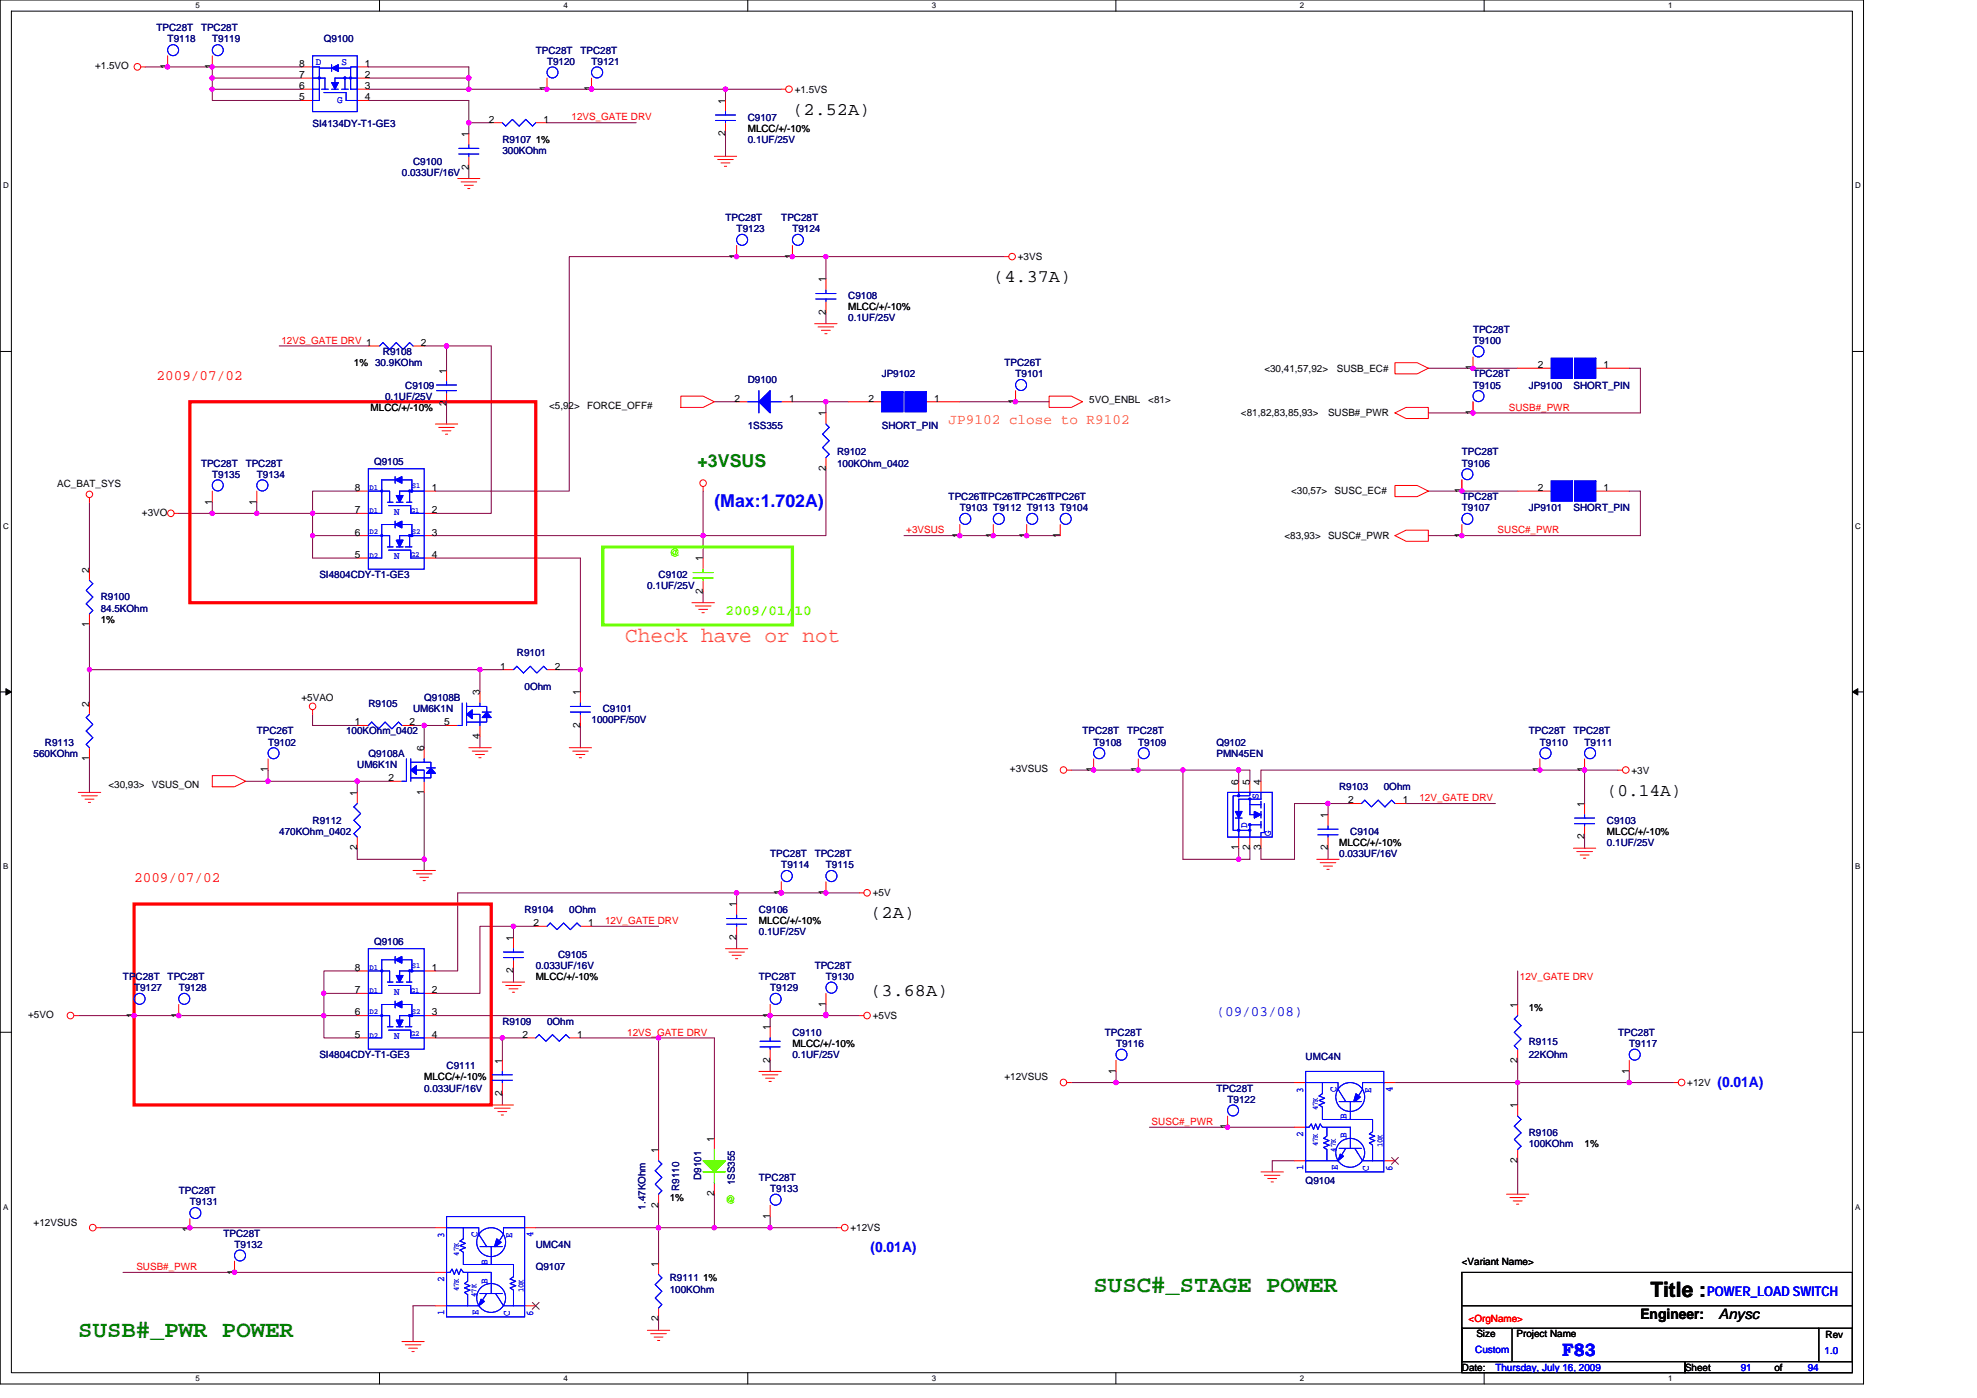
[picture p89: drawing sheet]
<svg xmlns="http://www.w3.org/2000/svg" width="297mm" height="210mm" viewBox="0 0 297 210" stroke-linecap="round" stroke-linejoin="round" font-family="sans-serif">
<defs><g id="words">
<g font-size="3.5" fill="#008000">
<text x="164.3" y="194.1">SUSC#_STAGE POWER</text>
<text x="11.8" y="200.8">SUSB#_PWR POWER</text>
</g>
<text font-size="3.2" fill="#ff8000" x="93.9" y="96.4">Check have or not</text>
<text font-size="3.2" x="248" y="194.9">Title :</text>
<g font-size="2.7">
<text x="119.1" y="17.2">(2.52A)</text>
<text x="149.2" y="42.4">(4.37A)</text>
<text x="241.4" y="119.5">(0.14A)</text>
<text x="130.8" y="137.9">(2A)</text>
<text x="130.8" y="149.6">(3.68A)</text>
</g>
<text font-size="2.7" fill="#008000" x="104.8" y="70.2">+3VSUS</text>
<g font-size="2.7" fill="#00f">
<text x="107.3" y="76.2">(Max:1.702A)</text>
<text x="234.7" y="203.7">F83</text>
</g>
<g font-size="2.2" fill="#f00">
<text x="23.5" y="57">2009/07/02</text>
<text x="20.1" y="132.5">2009/07/02</text>
</g>
<text font-size="2.2" fill="#ff8000" x="142.5" y="63.7">JP9102 close to R9102</text>
<text font-size="2.2" fill="#80ff00" x="109" y="92.3">2009/01/10</text>
<g font-size="2.2" fill="#00f">
<text x="182.8" y="152.6">(09/03/08)</text>
<text x="258" y="163.3">(0.01A)</text>
<text x="130.8" y="188.1">(0.01A)</text>
</g>
<g font-size="2.2">
<text x="246.5" y="198.1">Engineer:</text>
<text x="258.2" y="198.1">Anysc</text>
</g>
<text font-size="2" fill="#00f" x="256.5" y="194.6">POWER_LOAD SWITCH</text>
<g font-size="1.5" fill="#000080">
<text x="23.5" y="4.7">TPC28T</text>
<text x="30.2" y="4.7">TPC28T</text>
<text x="25.2" y="6.4">T9118</text>
<text x="31.9" y="6.4">T9119</text>
<text x="48.7" y="6.4">Q9100</text>
<text x="80.5" y="8.1">TPC28T</text>
<text x="82.2" y="9.7">T9120</text>
<text x="87.2" y="8.1">TPC28T</text>
<text x="88.9" y="9.7">T9121</text>
<text x="47" y="19.1">SI4134DY-T1-GE3</text>
<text x="75.5" y="21.5">R9107</text>
<text x="75.5" y="23.1">300KOhm</text>
<text x="112.3" y="18.1">C9107</text>
<text x="112.3" y="21.5">0.1UF/25V</text>
<text x="60.4" y="26.5">0.033UF/16V</text>
<text x="62.1" y="24.8">C9100</text>
<text x="109" y="33.2">TPC28T</text>
<text x="110.7" y="34.9">T9123</text>
<text x="117.4" y="33.2">TPC28T</text>
<text x="119.1" y="34.9">T9124</text>
<text x="127.4" y="44.9">C9108</text>
<text x="57.5" y="53.3">R9108</text>
<text x="127.4" y="48.3">0.1UF/25V</text>
<text x="221.3" y="51.6">T9100</text>
<text x="221.3" y="50">TPC28T</text>
<text x="60.9" y="58.4">C9109</text>
<text x="112.3" y="57.5">D9100</text>
<text x="132.5" y="56.7">JP9102</text>
<text x="150.9" y="55">TPC26T</text>
<text x="152.6" y="56.7">T9101</text>
<text x="221.3" y="58.4">T9105</text>
<text x="221.3" y="56.7">TPC28T</text>
<text x="229.7" y="58.4">JP9100</text>
<text x="236.4" y="58.4">SHORT_PIN</text>
<text x="57.9" y="60">0.1UF/25V</text>
<text x="112.3" y="64.4">1SS355</text>
<text x="132.5" y="64.4">SHORT_PIN</text>
<text x="30.2" y="70.1">TPC28T</text>
<text x="31.9" y="71.8">T9135</text>
<text x="36.9" y="70.1">TPC28T</text>
<text x="38.6" y="71.8">T9134</text>
<text x="56.2" y="69.9">Q9105</text>
<text x="125.8" y="68.4">R9102</text>
<text x="125.8" y="70.1">100KOhm_0402</text>
<text x="219.6" y="70.1">T9106</text>
<text x="219.6" y="68.4">TPC28T</text>
<text x="142.5" y="75.1">TPC26TTPC26TTPC26TTPC26T</text>
<text x="144.2" y="76.8">T9103 T9112 T9113 T9104</text>
<text x="219.6" y="76.8">T9107</text>
<text x="219.6" y="75.1">TPC28T</text>
<text x="229.7" y="76.8">JP9101</text>
<text x="236.4" y="76.8">SHORT_PIN</text>
<text x="48" y="86.8">SI4804CDY-T1-GE3</text>
<text x="97.3" y="88.5">0.1UF/25V</text>
<text x="99" y="86.8">C9102</text>
<text x="15.1" y="90.2">R9100</text>
<text x="15.1" y="91.9">84.5KOhm</text>
<text x="77.7" y="98.6">R9101</text>
<text x="55.3" y="106.1">R9105</text>
<text x="62.1" y="107">UM6K1N</text>
<text x="63.7" y="105.3">Q9108B</text>
<text x="78.8" y="103.6">0Ohm</text>
<text x="90.6" y="107">C9101</text>
<text x="5.1" y="113.7">560KOhm</text>
<text x="6.7" y="112">R9113</text>
<text x="38.6" y="110.3">TPC26T</text>
<text x="40.3" y="112">T9102</text>
<text x="52" y="110.3">100KOhm_0402</text>
<text x="55.3" y="113.7">Q9108A</text>
<text x="88.9" y="108.6">1000PF/50V</text>
<text x="162.6" y="110.3">TPC28T</text>
<text x="164.3" y="112">T9108</text>
<text x="169.4" y="110.3">TPC28T</text>
<text x="171" y="112">T9109</text>
<text x="182.8" y="112">Q9102</text>
<text x="182.8" y="113.7">PMN45EN</text>
<text x="229.7" y="110.3">TPC28T</text>
<text x="231.4" y="112">T9110</text>
<text x="236.4" y="110.3">TPC28T</text>
<text x="238.1" y="112">T9111</text>
<text x="53.7" y="115.3">UM6K1N</text>
<text x="201.2" y="118.7">R9103</text>
<text x="207.9" y="118.7">0Ohm</text>
<text x="41.9" y="125.4">470KOhm_0402</text>
<text x="47" y="123.7">R9112</text>
<text x="202.9" y="125.4">C9104</text>
<text x="241.4" y="123.7">C9103</text>
<text x="115.7" y="128.8">TPC28T</text>
<text x="117.4" y="130.4">T9114</text>
<text x="122.4" y="128.8">TPC28T</text>
<text x="124.1" y="130.4">T9115</text>
<text x="201.2" y="128.8">0.033UF/16V</text>
<text x="241.4" y="127.1">0.1UF/25V</text>
<text x="78.8" y="137.1">R9104</text>
<text x="85.5" y="137.1">0Ohm</text>
<text x="114" y="137.1">C9106</text>
<text x="56.2" y="142">Q9106</text>
<text x="83.9" y="143.8">C9105</text>
<text x="114" y="140.5">0.1UF/25V</text>
<text x="18.5" y="147.2">TPC28T</text>
<text x="20.1" y="148.9">T9127</text>
<text x="25.2" y="147.2">TPC28T</text>
<text x="26.9" y="148.9">T9128</text>
<text x="80.5" y="145.5">0.033UF/16V</text>
<text x="114" y="147.2">TPC28T</text>
<text x="115.7" y="148.9">T9129</text>
<text x="122.4" y="145.5">TPC28T</text>
<text x="124.1" y="147.2">T9130</text>
<text x="75.5" y="153.9">R9109</text>
<text x="82.2" y="153.9">0Ohm</text>
<text x="119.1" y="155.6">C9110</text>
<text x="166" y="155.6">TPC28T</text>
<text x="243.1" y="155.6">TPC28T</text>
<text x="48" y="158.9">SI4804CDY-T1-GE3</text>
<text x="67.1" y="160.6">C9111</text>
<text x="119.1" y="158.9">0.1UF/25V</text>
<text x="167.7" y="157.2">T9116</text>
<text x="196.2" y="159.3">UMC4N</text>
<text x="229.7" y="156.9">R9115</text>
<text x="229.7" y="158.9">22KOhm</text>
<text x="244.8" y="157.2">T9117</text>
<text x="63.7" y="164">0.033UF/16V</text>
<text x="182.8" y="164">TPC28T</text>
<text x="184.4" y="165.6">T9122</text>
<text x="229.7" y="170.7">R9106</text>
<text x="229.7" y="172.3">100KOhm</text>
<text x="26.9" y="179.4">TPC28T</text>
<text x="102" y="178.9" transform="rotate(-90 102 178.9)">R9110</text>
<text x="105.4" y="177.2" transform="rotate(-90 105.4 177.2)">D9101</text>
<text x="110.4" y="178" transform="rotate(-90 110.4 178)">1SS355</text>
<text x="114" y="177.4">TPC28T</text>
<text x="115.7" y="179">T9133</text>
<text x="196.2" y="177.9">Q9104</text>
<text x="28.5" y="181.1">T9131</text>
<text x="33.6" y="185.8">TPC28T</text>
<text x="97" y="181.7" transform="rotate(-90 97 181.7)">1.47KOhm</text>
<text x="35.2" y="187.4">T9132</text>
<text x="80.5" y="190.8">Q9107</text>
<text x="80.5" y="187.4">UMC4N</text>
<text x="100.6" y="192.5">R9111</text>
<text x="100.6" y="194.1">100KOhm</text>
</g>
<g font-size="1.5">
<text x="14.3" y="10.4">+1.5VO</text>
<text x="25.2" y="10.4" transform="rotate(-90 25.2 10.4)">1</text>
<text x="31.9" y="10.4" transform="rotate(-90 31.9 10.4)">1</text>
<text x="45" y="11.7">7</text>
<text x="45" y="10">8</text>
<text x="54.8" y="10">1</text>
<text x="54.8" y="11.7">2</text>
<text x="45" y="15.1">5</text>
<text x="45" y="13.4">6</text>
<text x="54.8" y="13.4">3</text>
<text x="54.8" y="15.1">4</text>
<text x="82.2" y="13.7" transform="rotate(-90 82.2 13.7)">1</text>
<text x="88.9" y="13.7" transform="rotate(-90 88.9 13.7)">1</text>
<text x="109" y="15.6" transform="rotate(-90 109 15.6)">1</text>
<text x="119.4" y="13.9">+1.5VS</text>
<text x="70.4" y="20.6" transform="rotate(-90 70.4 20.6)">1</text>
<text x="73.5" y="18.4">2</text>
<text x="80.5" y="21.5">1%</text>
<text x="81.7" y="18.4">1</text>
<text x="109" y="20.4" transform="rotate(-90 109 20.4)">2</text>
<text x="112.3" y="19.8">MLCC/+/-10%</text>
<text x="70.4" y="25.5" transform="rotate(-90 70.4 25.5)">2</text>
<text x="110.7" y="38.9" transform="rotate(-90 110.7 38.9)">1</text>
<text x="119" y="38.9" transform="rotate(-90 119 38.9)">1</text>
<text x="152.9" y="39.1">+3VS</text>
<text x="124.1" y="47.3" transform="rotate(-90 124.1 47.3)">2</text>
<text x="124.1" y="42.4" transform="rotate(-90 124.1 42.4)">1</text>
<text x="127.4" y="46.6">MLCC/+/-10%</text>
<text x="63.2" y="51.9">2</text>
<text x="53.2" y="55">1% 30.9KOhm</text>
<text x="67.1" y="56.2" transform="rotate(-90 67.1 56.2)">1</text>
<text x="190" y="55.8">&lt;30,41,57,92&gt;</text>
<text x="200.9" y="55.8">SUSB_EC#</text>
<text x="221.3" y="55.6" transform="rotate(-90 221.3 55.6)">1</text>
<text x="231.1" y="55.3">2</text>
<text x="240.9" y="55.3">1</text>
<text x="55.7" y="61.7">MLCC/+/-10%</text>
<text x="67.1" y="61" transform="rotate(-90 67.1 61)">2</text>
<text x="82.5" y="61.4">&lt;5,92&gt;</text>
<text x="88.2" y="61.4">FORCE_OFF#</text>
<text x="110.3" y="60.3">2</text>
<text x="118.6" y="60.3">1</text>
<text x="124.1" y="62.5" transform="rotate(-90 124.1 62.5)">1</text>
<text x="130.5" y="60.3">2</text>
<text x="140.3" y="60.3">1</text>
<text x="152.6" y="60.7" transform="rotate(-90 152.6 60.7)">1</text>
<text x="163.7" y="60.5">5VO_ENBL</text>
<text x="172.5" y="60.5">&lt;81&gt;</text>
<text x="186.5" y="62.5">&lt;81,82,83,85,93&gt;</text>
<text x="199.5" y="62.5">SUSB#_PWR</text>
<text x="221.3" y="62.4" transform="rotate(-90 221.3 62.4)">1</text>
<text x="124.1" y="70.7" transform="rotate(-90 124.1 70.7)">2</text>
<text x="8.6" y="73.1">AC_BAT_SYS</text>
<text x="21.3" y="77.4">+3VO</text>
<text x="31.9" y="75.8" transform="rotate(-90 31.9 75.8)">1</text>
<text x="38.6" y="75.8" transform="rotate(-90 38.6 75.8)">1</text>
<text x="53.3" y="77.1">7</text>
<text x="53.3" y="73.7">8</text>
<text x="64.9" y="73.7">1</text>
<text x="64.9" y="77.1">2</text>
<text x="194" y="74.3">&lt;30,57&gt;</text>
<text x="200.5" y="74.3">SUSC_EC#</text>
<text x="219.6" y="74.1" transform="rotate(-90 219.6 74.1)">1</text>
<text x="231.1" y="73.7">2</text>
<text x="240.9" y="73.7">1</text>
<text x="53.3" y="83.8">5</text>
<text x="53.3" y="80.4">6</text>
<text x="64.9" y="80.4">3</text>
<text x="64.9" y="83.8">4</text>
<text x="144.2" y="80.8" transform="rotate(-90 144.2 80.8)">1</text>
<text x="149.2" y="80.8" transform="rotate(-90 149.2 80.8)">1</text>
<text x="154.2" y="80.8" transform="rotate(-90 154.2 80.8)">1</text>
<text x="159.3" y="80.8" transform="rotate(-90 159.3 80.8)">1</text>
<text x="193" y="81">&lt;83,93&gt;</text>
<text x="199.5" y="81">SUSC#_PWR</text>
<text x="219.6" y="80.8" transform="rotate(-90 219.6 80.8)">1</text>
<text x="13.4" y="86" transform="rotate(-90 13.4 86)">2</text>
<text x="105.6" y="89.2" transform="rotate(-90 105.6 89.2)">2</text>
<text x="105.6" y="84.3" transform="rotate(-90 105.6 84.3)">1</text>
<text x="13.4" y="94.2" transform="rotate(-90 13.4 94.2)">1</text>
<text x="15.1" y="93.6">1%</text>
<text x="75.1" y="100.6">1</text>
<text x="83.4" y="100.6">2</text>
<text x="13.4" y="106.1" transform="rotate(-90 13.4 106.1)">2</text>
<text x="45.3" y="105.3">+5VAO</text>
<text x="72.1" y="104.4" transform="rotate(-90 72.1 104.4)">3</text>
<text x="87.2" y="104.4" transform="rotate(-90 87.2 104.4)">1</text>
<text x="53.3" y="108.9">1</text>
<text x="61.5" y="108.9">2</text>
<text x="63.7" y="112.8" transform="rotate(-90 63.7 112.8)">6</text>
<text x="66.8" y="108.9">5</text>
<text x="72.1" y="111" transform="rotate(-90 72.1 111)">4</text>
<text x="87.2" y="109.3" transform="rotate(-90 87.2 109.3)">2</text>
<text x="13.4" y="114.3" transform="rotate(-90 13.4 114.3)">1</text>
<text x="16.3" y="118.4">&lt;30,93&gt;</text>
<text x="22.8" y="118.4">VSUS_ON</text>
<text x="40.3" y="116" transform="rotate(-90 40.3 116)">1</text>
<text x="53.7" y="119.5" transform="rotate(-90 53.7 119.5)">1</text>
<text x="58.4" y="117.3">2</text>
<text x="63.7" y="119.4" transform="rotate(-90 63.7 119.4)">1</text>
<text x="151.7" y="116">+3VSUS</text>
<text x="164.3" y="116" transform="rotate(-90 164.3 116)">1</text>
<text x="171" y="116" transform="rotate(-90 171 116)">1</text>
<text x="186.1" y="117.9" transform="rotate(-90 186.1 117.9)">6</text>
<text x="187.8" y="117.9" transform="rotate(-90 187.8 117.9)">5</text>
<text x="189.4" y="117.9" transform="rotate(-90 189.4 117.9)">4</text>
<text x="231.3" y="116" transform="rotate(-90 231.3 116)">1</text>
<text x="238.1" y="116" transform="rotate(-90 238.1 116)">1</text>
<text x="245.1" y="116.2">+3V</text>
<text x="199.5" y="122.9" transform="rotate(-90 199.5 122.9)">1</text>
<text x="202.5" y="120.7">2</text>
<text x="210.8" y="120.7">1</text>
<text x="238.1" y="121.2" transform="rotate(-90 238.1 121.2)">1</text>
<text x="241.4" y="125.4">MLCC/+/-10%</text>
<text x="53.7" y="127.7" transform="rotate(-90 53.7 127.7)">2</text>
<text x="186.1" y="127.7" transform="rotate(-90 186.1 127.7)">1</text>
<text x="187.8" y="127.7" transform="rotate(-90 187.8 127.7)">2</text>
<text x="189.4" y="127.7" transform="rotate(-90 189.4 127.7)">3</text>
<text x="199.5" y="127.7" transform="rotate(-90 199.5 127.7)">2</text>
<text x="201.2" y="127.1">MLCC/+/-10%</text>
<text x="238.1" y="126.1" transform="rotate(-90 238.1 126.1)">2</text>
<text x="110.7" y="136.3" transform="rotate(-90 110.7 136.3)">1</text>
<text x="117.4" y="134.5" transform="rotate(-90 117.4 134.5)">1</text>
<text x="124.1" y="134.5" transform="rotate(-90 124.1 134.5)">1</text>
<text x="131.1" y="134.6">+5V</text>
<text x="77.1" y="141.3" transform="rotate(-90 77.1 141.3)">1</text>
<text x="80.2" y="139.1">2</text>
<text x="88.4" y="139.1">1</text>
<text x="110.7" y="141.1" transform="rotate(-90 110.7 141.1)">2</text>
<text x="114" y="138.8">MLCC/+/-10%</text>
<text x="53.3" y="149.2">7</text>
<text x="53.3" y="145.8">8</text>
<text x="64.9" y="145.8">1</text>
<text x="64.9" y="149.2">2</text>
<text x="77.1" y="146.2" transform="rotate(-90 77.1 146.2)">2</text>
<text x="80.5" y="147.2">MLCC/+/-10%</text>
<text x="4.2" y="152.9">+5VO</text>
<text x="20.1" y="152.9" transform="rotate(-90 20.1 152.9)">1</text>
<text x="26.8" y="152.9" transform="rotate(-90 26.8 152.9)">1</text>
<text x="53.3" y="155.9">5</text>
<text x="53.3" y="152.5">6</text>
<text x="64.9" y="152.5">3</text>
<text x="64.9" y="155.9">4</text>
<text x="78.5" y="155.9">2</text>
<text x="86.7" y="155.9">1</text>
<text x="115.7" y="154.7" transform="rotate(-90 115.7 154.7)">1</text>
<text x="115.7" y="152.9" transform="rotate(-90 115.7 152.9)">1</text>
<text x="124.1" y="151.2" transform="rotate(-90 124.1 151.2)">1</text>
<text x="131.1" y="153.1">+5VS</text>
<text x="228" y="151.4" transform="rotate(-90 228 151.4)">1</text>
<text x="229.7" y="151.9">1%</text>
<text x="75.5" y="159.8" transform="rotate(-90 75.5 159.8)">1</text>
<text x="115.7" y="159.6" transform="rotate(-90 115.7 159.6)">2</text>
<text x="119.1" y="157.2">MLCC/+/-10%</text>
<text x="167.7" y="161.3" transform="rotate(-90 167.7 161.3)">1</text>
<text x="228" y="159.6" transform="rotate(-90 228 159.6)">2</text>
<text x="244.8" y="161.3" transform="rotate(-90 244.8 161.3)">1</text>
<text x="63.7" y="162.3">MLCC/+/-10%</text>
<text x="75.5" y="164.6" transform="rotate(-90 75.5 164.6)">2</text>
<text x="150.9" y="162.3">+12VSUS</text>
<text x="228" y="166.5" transform="rotate(-90 228 166.5)">1</text>
<text x="253.5" y="163.1">+12V</text>
<text x="98.9" y="173.2" transform="rotate(-90 98.9 173.2)">1</text>
<text x="107.3" y="171.5" transform="rotate(-90 107.3 171.5)">1</text>
<text x="184.4" y="169.7" transform="rotate(-90 184.4 169.7)">1</text>
<text x="238.1" y="172.3">1%</text>
<text x="107.3" y="179.7" transform="rotate(-90 107.3 179.7)">2</text>
<text x="228" y="174.7" transform="rotate(-90 228 174.7)">2</text>
<text x="5.1" y="184.1">+12VSUS</text>
<text x="28.5" y="185.1" transform="rotate(-90 28.5 185.1)">1</text>
<text x="98.9" y="181.4" transform="rotate(-90 98.9 181.4)">2</text>
<text x="100.6" y="180.4">1%</text>
<text x="115.7" y="183" transform="rotate(-90 115.7 183)">1</text>
<text x="127.8" y="184.9">+12VS</text>
<text x="35.2" y="191.4" transform="rotate(-90 35.2 191.4)">1</text>
<text x="98.9" y="190.3" transform="rotate(-90 98.9 190.3)">1</text>
<text x="219.6" y="189.9">&lt;Variant Name&gt;</text>
<text x="105.6" y="192.5">1%</text>
<text x="98.9" y="198.5" transform="rotate(-90 98.9 198.5)">2</text>
<text x="221.8" y="200.9">Size</text>
<text x="227.9" y="200.9">Project Name</text>
<text x="274.3" y="201">Rev</text>
<text x="219.6" y="205.9">Date:</text>
<text x="253.2" y="205.9">Sheet</text>
<text x="266.6" y="205.9">of</text>
</g>
<g font-size="1.5" fill="#00f">
<text x="47.5" y="9.8">D</text>
<text x="51.3" y="9.8">S</text>
<text x="50.7" y="15.5">G</text>
<text x="59.2" y="77.3">N</text>
<text x="59.2" y="84">N</text>
<text x="187.4" y="124.4" transform="rotate(-90 187.4 124.4)">D</text>
<text x="189.1" y="120" transform="rotate(-90 189.1 120)">S</text>
<text x="190.9" y="125.6" transform="rotate(-90 190.9 125.6)">G</text>
<text x="59.2" y="149.4">N</text>
<text x="59.2" y="156.1">N</text>
<text x="195.8" y="164.1" transform="rotate(-90 195.8 164.1)">3</text>
<text x="200.8" y="164" transform="rotate(-90 200.8 164)">C</text>
<text x="206" y="164.1" transform="rotate(-90 206 164.1)">E</text>
<text x="209.2" y="164" transform="rotate(-90 209.2 164)">4</text>
<text x="195.8" y="170.8" transform="rotate(-90 195.8 170.8)">2</text>
<text x="202.3" y="171" transform="rotate(-90 202.3 171)">B</text>
<text x="202.3" y="168.1" transform="rotate(-90 202.3 168.1)">B</text>
<text x="195.8" y="175.7" transform="rotate(-90 195.8 175.7)">1</text>
<text x="201" y="175.7" transform="rotate(-90 201 175.7)">E</text>
<text x="205.7" y="175.9" transform="rotate(-90 205.7 175.9)">C</text>
<text x="209.2" y="175.9" transform="rotate(-90 209.2 175.9)">6</text>
<text x="66.7" y="185.9" transform="rotate(-90 66.7 185.9)">3</text>
<text x="71.7" y="185.7" transform="rotate(-90 71.7 185.7)">C</text>
<text x="76.9" y="185.9" transform="rotate(-90 76.9 185.9)">E</text>
<text x="80.1" y="185.7" transform="rotate(-90 80.1 185.7)">4</text>
<text x="73.2" y="189.9" transform="rotate(-90 73.2 189.9)">B</text>
<text x="66.7" y="197.5" transform="rotate(-90 66.7 197.5)">1</text>
<text x="66.7" y="192.6" transform="rotate(-90 66.7 192.6)">2</text>
<text x="71.9" y="197.5" transform="rotate(-90 71.9 197.5)">E</text>
<text x="73.2" y="192.8" transform="rotate(-90 73.2 192.8)">B</text>
<text x="76.6" y="197.6" transform="rotate(-90 76.6 197.6)">C</text>
<text x="80.1" y="197.6" transform="rotate(-90 80.1 197.6)">6</text>
<text x="221.7" y="203.2">Custom</text>
<text x="274.1" y="203.3">1.0</text>
<text x="224.7" y="205.9">Thursday, July 16, 2009</text>
<text x="261.6" y="205.9">91</text>
<text x="271.6" y="205.9">94</text>
</g>
<g font-size="1.5" fill="#f00">
<text x="85.9" y="18.1">12VS_GATE DRV</text>
<text x="42.3" y="51.6">12VS_GATE DRV 1</text>
<text x="226.7" y="61.7">SUSB#_PWR</text>
<text x="136.2" y="80.1">+3VSUS</text>
<text x="225" y="80.1">SUSC#_PWR</text>
<text x="213.3" y="120.4">12V_GATE DRV</text>
<text x="90.9" y="138.8">12V_GATE DRV</text>
<text x="228.4" y="147.2">12V_GATE DRV</text>
<text x="94.3" y="155.6">12VS_GATE DRV</text>
<text x="173" y="169">SUSC#_PWR</text>
<text x="20.5" y="190.8">SUSB#_PWR</text>
<text x="220.7" y="198.5">&lt;OrgName&gt;</text>
</g>
<g font-size="1.5" fill="#0f0">
<text x="100.6" y="83.5">@</text>
<text x="109" y="180.7">@</text>
</g>
<g font-size="1.2">
<text x="29.4" y="1.3">5</text>
<text x="84.7" y="1.3">4</text>
<text x="140" y="1.3">3</text>
<text x="195.3" y="1.3">2</text>
<text x="250.6" y="1.3">1</text>
<text x=".5" y="28.3">D</text>
<text x="278.7" y="28.3">D</text>
<text x=".5" y="79.4">C</text>
<text x="278.7" y="79.4">C</text>
<text x=".5" y="130.6">B</text>
<text x="278.7" y="130.6">B</text>
<text x=".5" y="181.7">A</text>
<text x="278.7" y="181.7">A</text>
<text x="29.4" y="207.5">5</text>
<text x="84.7" y="207.5">4</text>
<text x="140" y="207.5">3</text>
<text x="195.3" y="207.5">2</text>
<text x="250.6" y="207.5">1</text>
</g>
<g font-size="1.2" fill="#00f">
<text x="55.5" y="73.5">D1</text>
<text x="55.5" y="77">D1</text>
<text x="61.7" y="77">G1</text>
<text x="61.9" y="73.4">S1</text>
<text x="55.5" y="80.2">D2</text>
<text x="55.5" y="83.8">D2</text>
<text x="61.7" y="83.6">G2</text>
<text x="61.9" y="80.2">S2</text>
<text x="55.5" y="145.6">D1</text>
<text x="55.5" y="149.1">D1</text>
<text x="61.7" y="149.1">G1</text>
<text x="61.9" y="145.5">S1</text>
<text x="55.5" y="152.3">D2</text>
<text x="55.5" y="155.9">D2</text>
<text x="61.7" y="155.7">G2</text>
<text x="61.9" y="152.3">S2</text>
<text x="198" y="166.8" transform="rotate(-90 198 166.8)">47K</text>
<text x="198" y="172.2" transform="rotate(-90 198 172.2)">47K</text>
<text x="200.7" y="173" transform="rotate(-90 200.7 173)">47K</text>
<text x="207.7" y="172.3" transform="rotate(-90 207.7 172.3)">10K</text>
<text x="68.9" y="188.6" transform="rotate(-90 68.9 188.6)">47K</text>
<text x="68.9" y="194" transform="rotate(-90 68.9 194)">47K</text>
<text x="71.6" y="194.8" transform="rotate(-90 71.6 194.8)">47K</text>
<text x="78.7" y="194.1" transform="rotate(-90 78.7 194.1)">10K</text>
</g>
</g></defs>
<path d="M0 0h280v207.9h-280zM1.7 1.7h276.6v204.5h-276.6z" fill="none" stroke="#000" stroke-width=".15"/>
<g fill="#fff">
<path d="M29.4 .2h.6v1.3h-.6z"/>
<path d="M29.4 206.4h.6v1.3h-.6z"/>
</g>
<path d="M57 0v1.7M57 206.2v1.7" fill="none" stroke="#000" stroke-width=".15"/>
<g fill="#fff">
<path d="M84.7 .2h.6v1.3h-.6z"/>
<path d="M84.7 206.4h.6v1.3h-.6z"/>
</g>
<path d="M112.3 0v1.7M112.3 206.2v1.7" fill="none" stroke="#000" stroke-width=".15"/>
<g fill="#fff">
<path d="M140 .2h.6v1.3h-.6z"/>
<path d="M140 206.4h.6v1.3h-.6z"/>
</g>
<path d="M167.7 0v1.7M167.7 206.2v1.7" fill="none" stroke="#000" stroke-width=".15"/>
<g fill="#fff">
<path d="M195.3 .2h.7v1.3h-.7z"/>
<path d="M195.3 206.4h.7v1.3h-.7z"/>
</g>
<path d="M223 0v1.7M223 206.2v1.7" fill="none" stroke="#000" stroke-width=".15"/>
<g fill="#fff">
<path d="M250.6 .2h.7v1.3h-.7z"/>
<path d="M250.6 206.4h.7v1.3h-.7z"/>
<path d="M.5 27.2h.8v1.4h-.8z"/>
<path d="M278.7 27.2h.9v1.4h-.9z"/>
<path d="M.5 78.3h.8v1.4h-.8z"/>
<path d="M278.7 78.3h.9v1.4h-.9z"/>
</g>
<path d="M0 52.8h1.7M278.3 52.8h1.7" fill="none" stroke="#000" stroke-width=".15"/>
<g fill="#fff">
<path d="M.5 129.5h.7v1.3h-.7z"/>
<path d="M278.7 129.5h.8v1.3h-.8z"/>
</g>
<path d="M0 103.9h1.7M278.3 103.9h1.7" fill="none" stroke="#000" stroke-width=".15"/>
<path d="M.9 103.4l.8 .5-.8 .5zM278.3 103.9l.8-.5v1z" fill="#000" stroke="#000" stroke-width=".15"/>
<g fill="#fff">
<path d="M.5 180.6h.7v1.3h-.7z"/>
<path d="M278.7 180.6h.8v1.3h-.8z"/>
</g>
<path d="M0 155h1.7M278.3 155h1.7M219.6 196.1h58.7M219.6 191.1h58.7v13.4h-58.7zM219.6 199.5h7.6v5h-7.6zM227.3 199.5h46M273.3 199.5h5v5h-5zM219.6 204.5h33.6v1.7h-33.6zM253.2 204.5h25.1v1.7h-25.1z" fill="none" stroke="#000" stroke-width=".15"/>
<g fill="none" stroke="#800040" stroke-width=".15">
<path d="M21.8 10.1h10.1M31.9 10.1v1.6M31.9 11.7v1.7M31.9 10.1h13.4M31.9 13.4h13.4M31.9 13.4v1.7h13.4M31.9 11.7h13.4M55.3 10.1h15.1v1.6M55.3 13.4h15.1M55.3 11.7h15.1M55.3 15.1h15.1v3.3M70.4 18.4h3.4"/>
<path d="M70.4 11.7v1.7M70.4 18.4v1.7M82.2 18.4h13.4M109 13.4h-38.6M109 13.4v1.7M109 13.4h8.4M70.4 25.1v1.7M109 20.1v3.4M124.1 38.5v3.4M124.1 38.5h-38.6v35.3h-20.1M124.1 38.5h26.8M41.9 52h13.4"/>
<path d="M63.7 52h3.4M67.1 52v3.6M67.1 52h6.7v25.1h-8.4M124.1 46.9v1.7M214.6 55.3h13.4M244.8 55.3h1.7v6.7h-25.2M13.4 75.4v10.1M31.9 75.4v1.7h-5M38.6 77.1h8.4v3.4M38.6 75.4v1.7h-6.7M53.7 73.8h-6.7v3.3h6.7M67.1 60.7v3"/>
<path d="M105.6 73.8v6.7M107.3 60.3h3.4M119.1 60.3h5v1.7M124.1 70.4v10.1h-18.5M124.1 60.3h3.3M157.6 60.3h-13.4M214.6 62h6.7M214.6 73.8h5M219.6 72.1v1.7M219.6 73.8h8.4M221.3 60.3v1.7M244.8 73.8h1.7v6.7h-31.9"/>
<path d="M13.4 93.9v6.7M47 80.5v3.3h6.7M47 80.5h6.7M65.4 80.5h40.2M65.4 83.8h21.8v16.8M105.6 80.5v3.3M105.6 88.8v1.7M135.8 80.5h23.5M13.4 100.6v5M13.4 100.6h58.7M13.4 114v5M36.9 117.3h3.4"/>
<path d="M40.3 117.3h13.4v1.7M40.3 115.7v1.6M47 107.3v1.7h6.7M53.7 117.3h5M62.1 109h1.6M63.7 109v3.3M63.7 109h3.4M63.7 119v10.1M72.1 110.6v1.7M72.1 100.6h3.4M72.1 100.6v3.3M83.9 100.6h3.3"/>
<path d="M87.2 109v3.3M87.2 100.6v3.3M161 115.7h16.7M177.7 115.7v13.4h8.4M177.7 115.7h8.4M186.1 115.7v1.6M186.1 115.7h1.7v1.6M238.1 115.7h-48.6v1.6M238.1 115.7h5M238.1 115.7v5M53.7 127.4v1.7h10M63.7 129.1v1.6"/>
<path d="M77.1 139.1h-5v10.1h-6.7M77.1 139.1v1.7M77.1 139.1h3.4M88.9 139.1h10.1M110.7 134.1h-41.9v11.7h-3.4M110.7 134.1h18.4M110.7 134.1v1.7M186.1 127.4v1.7M187.8 127.4v1.7h-1.7M199.5 120.7v1.7M199.5 120.7h3.4M199.5 127.4v1.7"/>
<path d="M199.5 120.7h-5v8.4h-5v-1.7M211.3 120.7h13.4M238.1 125.7v1.7M48.7 152.5h-36.9M48.7 152.5v3.4h5M48.7 149.2v3.3M48.7 152.5h5M53.7 145.8h-5v3.4h5M65.4 152.5h50.3M65.4 155.9h10.1M75.5 155.9v3.4M75.5 155.9h3.3"/>
<path d="M77.1 145.8v1.7M87.2 155.9h11.8M99 155.9v16.8M99 155.9h8.3v15.1M110.7 140.8v1.7M115.7 152.5h8.4M115.7 152.5v1.7M115.7 159.3v1.6M123.9 152.4h.2M124.1 152.4v.1M124.1 150.9v1.5M124.1 152.5h5"/>
<path d="M228 145.8v5.1M228 159.3v3.3M75.5 164.3v1.7M107.3 179.4v5M161 162.6h6.7M167.7 160.9v1.7M167.7 162.6h26.8M194.5 169.3h-21.8M194.5 174.3h-3.3v1.7M209.6 162.6h18.4M228 162.6v3.4M228 162.6h16.8"/>
<path d="M228 174.3v5.1M244.8 160.9v1.7M244.8 162.6h6.7M15.1 184.4h13.4v.3M28.5 184.4h36.9M65.4 191.1h-46.9M65.4 196.1h-3.3v5.4M80.5 184.4h18.5v5.4M99 198.1v1.7M99 181v3.4h8.3M107.3 184.4h8.4M115.7 182.7v1.7"/>
<path d="M115.7 184.4h10.1"/>
</g>
<g fill="#f0f" stroke="#f0f" stroke-width=".15">
<circle cx="28.5" cy="184.4" r=".33"/>
<circle cx="75.5" cy="155.9" r=".33"/>
<circle cx="20.1" cy="152.5" r=".33"/>
<circle cx="67.1" cy="52" r=".33"/>
<circle cx="98.9" cy="184.4" r=".32"/>
<circle cx="115.7" cy="184.4" r=".32"/>
<circle cx="88.9" cy="13.4" r=".32"/>
<circle cx="82.2" cy="13.4" r=".32"/>
<circle cx="31.9" cy="10" r=".32"/>
<circle cx="109" cy="13.4" r=".33"/>
<circle cx="70.4" cy="13.4" r=".33"/>
<circle cx="25.2" cy="10" r=".33"/>
<circle cx="238.1" cy="115.7" r=".33"/>
<circle cx="124.1" cy="134.1" r=".32"/>
<circle cx="186.1" cy="129.1" r=".33"/>
<circle cx="199.5" cy="120.7" r=".32"/>
<circle cx="186.1" cy="115.7" r=".33"/>
<circle cx="177.7" cy="115.7" r=".33"/>
<circle cx="244.8" cy="162.6" r=".33"/>
<circle cx="228" cy="162.6" r=".33"/>
<circle cx="167.7" cy="162.6" r=".33"/>
<circle cx="184.4" cy="169.3" r=".33"/>
<circle cx="171" cy="115.7" r=".33"/>
<circle cx="231.4" cy="115.7" r=".32"/>
<circle cx="117.4" cy="134.1" r=".33"/>
<circle cx="164.3" cy="115.7" r=".32"/>
<circle cx="124.1" cy="152.4" r=".32"/>
<circle cx="124.1" cy="152.5" r=".32"/>
<circle cx="115.7" cy="152.5" r=".32"/>
<circle cx="35.2" cy="191.1" r=".33"/>
<circle cx="124.1" cy="38.5" r=".32"/>
<circle cx="119" cy="38.5" r=".33"/>
<circle cx="219.6" cy="73.7" r=".33"/>
<circle cx="219.6" cy="80.5" r=".33"/>
<circle cx="221.3" cy="62" r=".33"/>
<circle cx="221.3" cy="55.3" r=".33"/>
<circle cx="31.9" cy="11.7" r=".32"/>
<circle cx="31.9" cy="13.4" r=".32"/>
<circle cx="70.4" cy="11.7" r=".33"/>
<circle cx="70.4" cy="18.4" r=".33"/>
<circle cx="110.7" cy="134.1" r=".33"/>
<circle cx="107.3" cy="184.4" r=".32"/>
<circle cx="98.9" cy="155.9" r=".32"/>
<circle cx="48.6" cy="152.5" r=".32"/>
<circle cx="48.6" cy="149.2" r=".32"/>
<circle cx="77.1" cy="139.1" r=".33"/>
<circle cx="26.8" cy="152.5" r=".33"/>
<circle cx="40.2" cy="117.3" r=".32"/>
<circle cx="53.7" cy="117.3" r=".33"/>
<circle cx="124.1" cy="60.3" r=".32"/>
<circle cx="63.7" cy="129.1" r=".32"/>
<circle cx="152.6" cy="60.3" r=".33"/>
<circle cx="13.4" cy="100.6" r=".32"/>
<circle cx="63.7" cy="109" r=".32"/>
<circle cx="72.1" cy="100.6" r=".32"/>
<circle cx="47" cy="80.5" r=".32"/>
<circle cx="38.6" cy="77.1" r=".32"/>
<circle cx="47" cy="77.1" r=".32"/>
<circle cx="87.2" cy="100.6" r=".33"/>
<circle cx="105.6" cy="80.5" r=".32"/>
<circle cx="31.9" cy="77.1" r=".32"/>
<circle cx="110.7" cy="38.5" r=".33"/>
<circle cx="154.2" cy="80.5" r=".33"/>
<circle cx="149.2" cy="80.5" r=".32"/>
<circle cx="144.2" cy="80.5" r=".33"/>
</g>
<g fill="none" stroke="#f00" stroke-width=".15">
<path d="M21.2 10.1h.6M25.2 8.4v1.7M31.9 8.4v1.7M45.3 10.1h1.7M45.3 11.7h1.7M45.3 13.4h1.7M45.3 15.1h1.7M53.7 10.1h1.6M53.7 11.7h1.6M53.7 13.4h1.6M53.7 15.1h1.6M73.8 18.4h1.7"/>
<path d="M80.5 18.4h1.7M82.2 11.7v1.7M88.9 11.7v1.7M109 15.1v1.7M109 18.4v1.7M117.4 13.4h.6M68.8 26.8h3.3M69.3 27.3h2.3M69.8 27.8h1.3M70.3 28.3h.3M70.4 20.1v1.7M70.4 23.5v1.6"/>
<path d="M107.3 23.5h3.4M107.8 24h2.4M108.3 24.5h1.4M108.8 25h.4M110.7 36.9v1.6M119.1 36.9v1.6M150.9 38.5h.7M55.3 52h1.7M62.1 52h1.6M67.1 55.6v1.7M67.1 59v1.7M102.3 59.5h3.3l1.7 .8-1.7 .9h-3.3z"/>
<path d="M122.4 48.6h3.4M122.9 49.1h2.4M123.4 49.6h1.4M123.9 50.1h.4M124.1 41.9v1.7M124.1 45.3v1.6M152.6 58.7v1.6M157.6 59.5h3.4l1.6 .8-1.6 .9h-3.4zM209.6 54.5h3.3l1.7 .8-1.7 .9h-3.3zM221.3 53.6v1.7M228 55.3h5.1M239.8 55.3h5"/>
<path d="M13.4 74.8v.6M26.2 77.1h.7M31.9 73.8v1.6M38.6 73.8v1.6M53.7 73.8h1.6M53.7 77.1h1.6M63.7 73.8h1.7M63.7 77.1h1.7M65.4 63.7h3.4M65.9 64.2h2.4M66.4 64.7h1.4M66.9 65.2h.4"/>
<path d="M105.6 73.1v.7M110.7 60.3h1.6M117.4 60.3h1.7M124.1 62v1.7M124.1 68.7v1.7M127.4 60.3h5.1M139.2 60.3h5M144.2 78.8v1.7M149.2 78.8v1.7M154.3 78.8v1.7M159.3 78.8v1.7M209.6 62l1.7-.8h3.3v1.7h-3.3z"/>
<path d="M209.6 72.9h3.3l1.7 .9-1.7 .8h-3.3zM219.6 72.1v1.7M219.6 78.8v1.7M221.3 60.3v1.7M228 73.8h5.1M239.8 73.8h5M13.4 85.5v1.7M13.4 92.2v1.7M53.7 83.8h1.6M53.7 80.5h1.6M63.7 83.8h1.7M63.7 80.5h1.7"/>
<path d="M104 90.5h3.3M104.5 91h2.3M105 91.5h1.3M105.5 92h.3M105.6 83.8v1.7M105.6 87.2v1.6M209.6 80.5l1.7-.9h3.3v1.7h-3.3zM11.8 119h3.3M12.3 119.5h2.3M13.4 105.6v1.7M13.4 112.3v1.7M31.9 116.5h3.3l1.7 .8-1.7 .9h-3.3z"/>
<path d="M40.3 114v1.7M47 106.6v.7M53.7 119v1.7M53.7 109h1.6M58.7 117.3h1.7M60.4 109h1.7M63.7 112.3v1.7M63.7 117.3v1.7M67.1 109h1.7M70.4 112.3h3.4M70.9 112.8h2.4M71.5 113.3h1.3"/>
<path d="M71.9 113.8h.4M72.1 103.9v1.7M72.1 109v1.6M75.5 100.6h1.6M82.2 100.6h1.7M85.5 112.3h3.4M86 112.8h2.4M86.5 113.3h1.4M87 113.8h.4M87.2 103.9v1.7M87.2 107.3v1.7M160.3 115.7h.7"/>
<path d="M164.3 114v1.7M171 114v1.7M186.1 117.3v1.7M187.8 117.3v1.7M189.5 117.3v1.7M231.4 114v1.7M238.1 114v1.7M243.1 115.7h.7M12.8 120h1.3M13.3 120.5h.3M53.7 125.7v1.7M62.1 130.7h3.3"/>
<path d="M62.6 131.3h2.3M63.1 131.8h1.3M63.6 132.3h.3M80.5 139.1h1.7M87.2 139.1h1.7M110.7 135.8v1.7M110.7 139.1v1.7M117.4 132.4v1.7M124.1 132.4v1.7M129.1 134.1h.7M186.1 125.7v1.7M187.8 125.7v1.7"/>
<path d="M189.5 125.7v1.7M197.8 129.1h3.4M198.3 129.6h2.4M198.9 130.1h1.3M199.4 130.6h.3M199.5 122.4v1.7M199.5 125.7v1.7M202.9 120.7h1.7M209.6 120.7h1.7M236.4 127.4h3.4M236.9 127.9h2.4M237.4 128.4h1.4"/>
<path d="M237.9 128.9h.3M238.1 120.7v1.7M238.1 124.1v1.6M11.1 152.5h.7M20.1 150.9v1.6M26.9 150.9v1.6M53.7 155.9h1.6M53.7 152.5h1.6M53.7 149.2h1.6M53.7 145.8h1.6M63.7 155.9h1.7M63.7 152.5h1.7"/>
<path d="M63.7 149.2h1.7M63.7 145.8h1.7M75.5 147.5h3.3M75.5 159.3v1.6M76 148h2.3M76.5 148.5h1.3M77 149h.3M77.1 140.8v1.7M77.1 144.2v1.6M78.8 155.9h1.7M85.5 155.9h1.7M109 142.5h3.3"/>
<path d="M109.5 143h2.3M110 143.5h1.4M110.5 144h.3M115.7 150.9v1.6M115.7 154.2v1.7M115.7 157.6v1.7M124.1 149.2v1.7M129.1 152.5h.7M167.7 159.3v1.6M228 150.9v1.6M228 157.6v1.7M244.8 159.3v1.6"/>
<path d="M73.8 166h3.3M74.3 166.5h2.3M74.8 167h1.3M75.3 167.5h.3M75.5 162.6v1.7M99 172.7v1.6M99 179.4v1.6M107.3 171v1.7M107.3 177.7v1.7M114 160.9h3.4M114.5 161.4h2.4M115 161.9h1.4"/>
<path d="M115.5 162.4h.4M160.3 162.6h.7M184.4 167.6v1.7M189.5 176h3.3M190 176.5h2.3M190.5 177h1.3M191 177.5h.3M194.5 174.3h1.7M194.5 162.6h1.7M194.5 169.3h1.7M207.9 174.3h1.7M207.9 162.6h1.7"/>
<path d="M226.4 179.4h3.3M226.9 179.9h2.3M228 166v1.6M228 172.7v1.6M251.5 162.6h.7M14.5 184.4h.6M28.5 183v1.7M35.2 189.4v1.7M65.4 196.1h1.7M65.4 184.4h1.7M65.4 191.1h1.7M78.8 196.1h1.7"/>
<path d="M78.8 184.4h1.7M97.3 199.8h3.3M99 189.8v1.6M99 196.5v1.6M115.7 181v1.7M125.8 184.4h.6M227.3 180.4h1.4M227.9 180.9h.3M60.4 201.5h3.3M60.9 202h2.3M61.4 202.5h1.3M61.9 203h.3"/>
<path d="M97.8 200.3h2.3M98.3 200.8h1.3M98.8 201.3h.3"/>
<circle cx="20.6" cy="10" r=".5"/>
<circle cx="118.5" cy="13.4" r=".49"/>
<circle cx="152.1" cy="38.5" r=".49"/>
<circle cx="13.4" cy="74.3" r=".49"/>
<circle cx="25.7" cy="77.1" r=".49"/>
<circle cx="105.6" cy="72.6" r=".49"/>
<circle cx="47" cy="106.1" r=".49"/>
<circle cx="159.8" cy="115.7" r=".49"/>
<circle cx="244.3" cy="115.7" r=".49"/>
<circle cx="130.3" cy="134.1" r=".49"/>
<circle cx="10.6" cy="152.5" r=".5"/>
<circle cx="130.3" cy="152.5" r=".49"/>
<circle cx="159.8" cy="162.6" r=".49"/>
<circle cx="252.6" cy="162.6" r=".5"/>
<circle cx="13.9" cy="184.4" r=".5"/>
<circle cx="126.9" cy="184.4" r=".5"/>
</g>
<path d="M90.6 82.1h28.5v11.8h-28.5z" fill="none" stroke="#80ff00" stroke-width=".49"/>
<path d="M28.5 60.3h52v30.2h-52zM20.1 135.8h53.7v30.2h-53.7z" fill="none" stroke="#f00" stroke-width=".49"/>
<g fill="none" stroke="#00f" stroke-width=".15">
<path d="M47 11.7h1.8v1.7M47 8.4h6.7v8.4h-6.7zM47 10.1h1v5h-1zM47 13.4h1M48 10.2h4.7M48.3 13.4h1M48.7 13.9h3.3v1.2h1.7M49.8 9.7v1M49.8 13.4h1M49.8 12.4h1M51.3 13.4h1M51.8 11.7h1.9"/>
<path d="M51.8 11.7h-1.5v1.7M51.8 11.7v1.7M52.7 10.1h1v3.3h-1zM75.5 18.4l.5 .5 1-1 1 1 1-1 1 1 .5-.5M107.5 17.3h3M107.5 18.1h3M109 16.8v.5M109 18.1v.3M68.9 22.3h3M68.9 23.1h3M70.4 21.8v.5M70.4 23.1v.4"/>
<path d="M62.1 52l-.6-.5-.9 1-1.1-1-1 1-1-1-.5 .5M65.6 57.8h3M65.6 58.7h3M67.1 57.3v.5M67.1 58.7v.3M114 58.7v3.3M122.6 44.1h3M122.6 44.9h3M124.1 43.6v.5M124.1 44.9v.4M55.3 73.8h3.2v1.6M55.3 70.4h8.4v15.1h-8.4z"/>
<path d="M58.2 75.4h.9M58.4 75.9h3.3v1.2h2M59.4 71.6v1M59.4 78.3v1M59.5 75.4h1.1M61.1 75.4h.8M61.5 73.8v1.6M61.9 73.8v-1.7h-4.5v5h-2.1M63.7 73.8h-3.7v1.6M112.3 60.3h1.7M115.7 60.3h1.7M124.1 63.7l.5 .5-1 1 1 1-1 1 1 1-.5 .5"/>
<path d="M13.4 87.2l.5 .5-.9 1 .9 1-.9 1 .9 1-.5 .5M55.3 80.5h3.2v1.6M58.2 82.1h.9M58.4 82.6h3.3v1.2h2M59.5 82.1h1.1M60.9 82.1h1M61.5 80.5v1.6M61.9 80.5v-1.7h-4.5v5h-2.1M63.7 80.5h-3.7v1.6M13.4 107.3l-.4 .5 .9 1-.9 1 .9 1-.9 1 .4 .5M60.4 109l-.5-.5-1 1-1-1-1 1-1-1-.6 .5M61.1 114v3.3h-.7"/>
<path d="M61.7 114v3.3M61.7 114.5h2M62.6 115.7h1.1v1.6M63.7 114v.5M63.7 114.5h1v.8M64.1 115.3h1.3M64.7 116.2v.6h-3M69.4 105.6v3.4h-.6M70.1 105.6v3.4M70.1 106.1h2M70.9 107.3h1.2v1.7M72.1 105.6v.5"/>
<path d="M72.1 106.1h1v.9M72.5 107h1.3M73.1 107.8v.7h-3M82.2 100.6l-.5-.5-1 1-1-1-1 1-1-1-.6 .5M85.7 106.1h3M85.7 107h3M87.2 105.6v.5M87.2 107v.3M184.4 119h6.8v6.7h-6.8zM187.8 119v.5h-2.5v5.2h.8M189.5 119v1h-1.7M191.2 119h-5.1v.5"/>
<path d="M53.7 120.7l-.5 .5 1 1-1 1 1 1-1 1 .5 .5M82.2 139.1l.5-.5 1 1 1-1 1 1 1-1 .5 .5M109.2 138h3M109.2 138.8h3M110.7 137.5v.5M110.7 138.8v.3M185.6 122.9h1M186.1 124.7h1.7M186.1 124.7v1M187.8 120.9h1.7M187.8 120.9v1.5h1.7M187.8 120v.9"/>
<path d="M187.8 120h-1.7v4.7M188.5 121.9v1M189.5 120.4v1M189.5 123.9h-1.7v1.8M189.5 123.4v1M189.5 121.9v1M190 120.7v4.4h-.5v.6M198 124.5h3M198 125.4h3M199.5 124.1v.4M199.5 125.4v.3M204.6 120.7l.5-.5 1 1 1-1 1 1 1-1 .5 .5"/>
<path d="M236.6 122.9h3M236.6 123.7h3M238.1 122.4v.5M238.1 123.7v.4M55.3 145.8h3.2v1.7M55.3 152.5h3.2v1.7M55.3 142.5h8.4v15.1h-8.4zM58.2 147.5h.9M58.2 154.2h.9M58.4 148h3.3v1.2h2M58.4 154.7h3.3v1.2h2M59.4 143.7v1"/>
<path d="M59.4 150.4v1M59.5 147.5h1.1M59.5 154.2h1.1M60.9 154.2h1M61.1 147.5h.8M61.5 145.8v1.7M61.5 152.5v1.7M61.9 152.5v-1.6h-4.5v5h-2.1M61.9 145.8v-1.6h-4.5v5h-2.1M63.7 145.8h-3.7v1.7M63.7 152.5h-3.7v1.7M75.6 143h3.1"/>
<path d="M75.6 143.8h3.1M77.1 142.5v.5M77.1 143.8v.4M80.5 155.9l.5-.5 1 1 1-1 1 1 1-1 .5 .5M114.2 156.4h3M114.2 157.2h3M115.7 155.9v.5M115.7 157.2v.4M228 152.5l-.5 .6 1 1-1 1 1 1-1 1 .5 .5M74 161.4h3M74 162.3h3M75.5 160.9v.5"/>
<path d="M75.5 162.3v.3M99 174.3l.4 .5-1 1.1 1 .9-1 1.1 1 1-.4 .5M196.2 160.9h11.7v15.1h-11.7zM196.2 169.3h.5l.3-.5 .4 .9 .3-.9 .3 .9 .3-.9 .4 .5h4.2v3.2M196.2 162.6h4.8v1l1.2 1.9M198.7 162.6v1.7l-.5 .3 .8 .4-.8 .3 .8 .3-.8 .4 .5 .3v1.8h7.5v1.9l-.5 .3 .9 .3-.9 .4 .9 .3-.9 .4 .5 .3v2.3M199.4 169.3v1.3l-.5 .4 .8 .3-.8 .4 .8 .3-.8 .3 .5 .4v1.6M201.2 165.5h3.4M201.2 172.5h3.4M202.2 172.5l-1.2 1.8h-4.8M202.9 165.5v2.6M203.6 172.5l1.1 1.8h3.2"/>
<path d="M207.9 162.6h-3.2v1l-1.1 1.9M228 167.6l.5 .5-1 1 1 1.1-1 1 1 1-.5 .5M67.1 182.7h11.7v15.1h-11.7zM67.1 191.1h.5l.3-.5 .4 .8 .3-.8 .3 .8 .4-.8 .3 .5h4.2v3.2M67.1 184.4h4.8v1l1.2 1.8M69.6 184.4v1.7l-.5 .3 .8 .4-.8 .3 .8 .3-.8 .3 .5 .4v1.8h7.5v1.9l-.5 .3 .9 .3-.9 .4 .9 .3-.9 .3 .5 .4v2.3M70.3 191.1v1.3l-.5 .4 .8 .3-.8 .3 .8 .4-.8 .3 .5 .4v1.6M72.1 194.3h3.4M72.1 187.2h3.4M73.1 194.3l-1.2 1.8h-4.8M73.8 187.2v2.7M74.5 194.3l1.1 1.8h3.2"/>
<path d="M78.8 184.4h-3.2v1l-1.1 1.8M99 191.4l.4 .5-1 1.1 1 1-1 1 1 1-.4 .5"/>
<circle cx="26" cy="7.5" r=".83"/>
<circle cx="32.7" cy="7.5" r=".83"/>
<circle cx="83" cy="10.9" r=".83"/>
<circle cx="89.7" cy="10.9" r=".83"/>
<circle cx="111.5" cy="36" r=".83"/>
<circle cx="119.9" cy="36" r=".83"/>
<circle cx="153.4" cy="57.8" r=".83"/>
<circle cx="222.1" cy="52.8" r=".83"/>
<circle cx="222.1" cy="59.5" r=".83"/>
<circle cx="32.7" cy="72.9" r=".83"/>
<circle cx="39.4" cy="72.9" r=".84"/>
<circle cx="145" cy="77.9" r=".83"/>
<circle cx="150.1" cy="77.9" r=".83"/>
<circle cx="155.1" cy="77.9" r=".83"/>
<circle cx="160.1" cy="77.9" r=".83"/>
<circle cx="220.5" cy="71.2" r=".83"/>
<circle cx="220.5" cy="77.9" r=".83"/>
<circle cx="41.1" cy="113.1" r=".83"/>
<circle cx="165.2" cy="113.1" r=".83"/>
<circle cx="171.8" cy="113.1" r=".83"/>
<circle cx="232.2" cy="113.1" r=".83"/>
<circle cx="238.9" cy="113.1" r=".83"/>
<circle cx="118.2" cy="131.6" r=".83"/>
<circle cx="124.9" cy="131.6" r=".83"/>
<circle cx="21" cy="150" r=".83"/>
<circle cx="27.7" cy="150" r=".83"/>
<circle cx="116.5" cy="150" r=".83"/>
<circle cx="124.9" cy="148.3" r=".83"/>
<circle cx="168.5" cy="158.4" r=".83"/>
<circle cx="245.6" cy="158.4" r=".83"/>
<circle cx="185.3" cy="166.8" r=".83"/>
<circle cx="202.9" cy="164.8" r="2.17"/>
<circle cx="202.9" cy="173.2" r="2.17"/>
<circle cx="29.4" cy="182.2" r=".83"/>
<circle cx="36.1" cy="188.6" r=".83"/>
<circle cx="73.8" cy="195" r="2.17"/>
<circle cx="73.8" cy="186.6" r="2.17"/>
<circle cx="116.5" cy="180.2" r=".83"/>
</g>
<g fill="#00f" stroke="#00f" stroke-width=".15">
<path d="M236.6 53.8v3h3.2v-3z" fill-rule="evenodd"/>
<path d="M233.1 53.8v3h3.1v-3z" fill-rule="evenodd"/>
<path d="M236.6 53.8v3h3.2v-3z" fill-rule="evenodd"/>
<path d="M233.1 53.8v3h3.1v-3z" fill-rule="evenodd"/>
<path d="M61.7 115.7l.9-.7v1.3z" fill-rule="evenodd"/>
<path d="M64.7 115.3l.7 .9h-1.3z" fill-rule="evenodd"/>
<path d="M61.7 115.7l.9-.7v1.3z" fill-rule="evenodd"/>
<path d="M64.7 115.3l.7 .9h-1.3z" fill-rule="evenodd"/>
<path d="M74.6 186.1l.7 .5-.8 .6h-.2z" fill-rule="evenodd"/>
<path d="M72.3 195.1l.5 .4-.9 .6z" fill-rule="evenodd"/>
<path d="M74.6 186.1l.7 .5-.8 .6h-.2z" fill-rule="evenodd"/>
<path d="M72.3 195.1l.5 .4-.9 .6z" fill-rule="evenodd"/>
<path d="M188.5 121.9l1 .5-1 .5z" fill-rule="evenodd"/>
<path d="M185.6 121.9h1l-.5 1z" fill-rule="evenodd"/>
<path d="M187.7 124.6h.2v.2h-.2z" fill-rule="evenodd"/>
<path d="M187.7 119.9h.2v.2h-.2z" fill-rule="evenodd"/>
<path d="M187.7 123.8h.2v.2h-.2z" fill-rule="evenodd"/>
<path d="M186 119.4h.2v.2h-.2z" fill-rule="evenodd"/>
<path d="M186 124.6h.2v.2h-.2z" fill-rule="evenodd"/>
<path d="M188.5 121.9l1 .5-1 .5z" fill-rule="evenodd"/>
<path d="M185.6 121.9h1l-.5 1z" fill-rule="evenodd"/>
<path d="M187.7 124.6h.2v.2h-.2z" fill-rule="evenodd"/>
<path d="M187.7 119.9h.2v.2h-.2z" fill-rule="evenodd"/>
<path d="M187.7 123.8h.2v.2h-.2z" fill-rule="evenodd"/>
<path d="M186 119.4h.2v.2h-.2z" fill-rule="evenodd"/>
<path d="M186 124.6h.2v.2h-.2z" fill-rule="evenodd"/>
<path d="M136 58.8v3h3.2v-3z" fill-rule="evenodd"/>
<path d="M132.5 58.8v3h3.2v-3z" fill-rule="evenodd"/>
<path d="M136 58.8v3h3.2v-3z" fill-rule="evenodd"/>
<path d="M132.5 58.8v3h3.2v-3z" fill-rule="evenodd"/>
<path d="M70.1 107.3l.8-.7v1.4z" fill-rule="evenodd"/>
<path d="M73.1 107l.7 .8h-1.3z" fill-rule="evenodd"/>
<path d="M70.1 107.3l.8-.7v1.4z" fill-rule="evenodd"/>
<path d="M73.1 107l.7 .8h-1.3z" fill-rule="evenodd"/>
<path d="M236.6 72.2v3.1h3.2v-3.1z" fill-rule="evenodd"/>
<path d="M233.1 72.2v3.1h3.1v-3.1z" fill-rule="evenodd"/>
<path d="M236.6 72.2v3.1h3.2v-3.1z" fill-rule="evenodd"/>
<path d="M233.1 72.2v3.1h3.1v-3.1z" fill-rule="evenodd"/>
<path d="M114 60.3l1.7-1.6v3.3z" fill-rule="evenodd"/>
<path d="M114 60.3l1.7-1.6v3.3z" fill-rule="evenodd"/>
<path d="M49.8 12.4h1l-.5 1z" fill-rule="evenodd"/>
<path d="M49.8 10.2l1-.5v1z" fill-rule="evenodd"/>
<path d="M52.6 11.6h.2v.2h-.2z" fill-rule="evenodd"/>
<path d="M47.9 11.6h.2v.2h-.2z" fill-rule="evenodd"/>
<path d="M51.7 11.6h.2v.2h-.2z" fill-rule="evenodd"/>
<path d="M49.8 12.4h1l-.5 1z" fill-rule="evenodd"/>
<path d="M49.8 10.2l1-.5v1z" fill-rule="evenodd"/>
<path d="M52.6 11.6h.2v.2h-.2z" fill-rule="evenodd"/>
<path d="M47.9 11.6h.2v.2h-.2z" fill-rule="evenodd"/>
<path d="M51.7 11.6h.2v.2h-.2z" fill-rule="evenodd"/>
<path d="M59.5 146.5h1.1l-.6 1z" fill-rule="evenodd"/>
<path d="M59.4 144.2l1-.5v1z" fill-rule="evenodd"/>
<path d="M59.5 153.2h1.1l-.6 1z" fill-rule="evenodd"/>
<path d="M59.4 150.9l1-.5v1z" fill-rule="evenodd"/>
<path d="M57.3 145.7h.2v.2h-.2z" fill-rule="evenodd"/>
<path d="M57.3 152.4h.2v.2h-.2z" fill-rule="evenodd"/>
<path d="M61.8 145.7h.2v.2h-.2z" fill-rule="evenodd"/>
<path d="M61.4 145.7h.2v.2h-.2z" fill-rule="evenodd"/>
<path d="M61.8 152.4h.2v.2h-.2z" fill-rule="evenodd"/>
<path d="M61.4 152.4h.2v.2h-.2z" fill-rule="evenodd"/>
<path d="M59.5 146.5h1.1l-.6 1z" fill-rule="evenodd"/>
<path d="M59.4 144.2l1-.5v1z" fill-rule="evenodd"/>
<path d="M59.5 153.2h1.1l-.6 1z" fill-rule="evenodd"/>
<path d="M59.4 150.9l1-.5v1z" fill-rule="evenodd"/>
<path d="M57.3 145.7h.2v.2h-.2z" fill-rule="evenodd"/>
<path d="M57.3 152.4h.2v.2h-.2z" fill-rule="evenodd"/>
<path d="M61.8 145.7h.2v.2h-.2z" fill-rule="evenodd"/>
<path d="M61.4 145.7h.2v.2h-.2z" fill-rule="evenodd"/>
<path d="M61.8 152.4h.2v.2h-.2z" fill-rule="evenodd"/>
<path d="M61.4 152.4h.2v.2h-.2z" fill-rule="evenodd"/>
<path d="M59.5 74.4h1.1l-.6 1z" fill-rule="evenodd"/>
<path d="M59.4 72.1l1-.5v1z" fill-rule="evenodd"/>
<path d="M59.5 81.1h1.1l-.6 1z" fill-rule="evenodd"/>
<path d="M59.4 78.8l1-.5v1z" fill-rule="evenodd"/>
<path d="M57.3 73.6h.2v.3h-.2z" fill-rule="evenodd"/>
<path d="M57.3 80.3h.2v.2h-.2z" fill-rule="evenodd"/>
<path d="M61.8 73.6h.2v.3h-.2z" fill-rule="evenodd"/>
<path d="M61.4 73.6h.2v.3h-.2z" fill-rule="evenodd"/>
<path d="M61.8 80.3h.2v.2h-.2z" fill-rule="evenodd"/>
<path d="M61.4 80.3h.2v.2h-.2z" fill-rule="evenodd"/>
<path d="M59.5 74.4h1.1l-.6 1z" fill-rule="evenodd"/>
<path d="M59.4 72.1l1-.5v1z" fill-rule="evenodd"/>
<path d="M59.5 81.1h1.1l-.6 1z" fill-rule="evenodd"/>
<path d="M59.4 78.8l1-.5v1z" fill-rule="evenodd"/>
<path d="M57.3 73.6h.2v.3h-.2z" fill-rule="evenodd"/>
<path d="M57.3 80.3h.2v.2h-.2z" fill-rule="evenodd"/>
<path d="M61.8 73.6h.2v.3h-.2z" fill-rule="evenodd"/>
<path d="M61.4 73.6h.2v.3h-.2z" fill-rule="evenodd"/>
<path d="M61.8 80.3h.2v.2h-.2z" fill-rule="evenodd"/>
<path d="M61.4 80.3h.2v.2h-.2z" fill-rule="evenodd"/>
<path d="M203.7 164.3l.7 .5-.8 .7h-.2z" fill-rule="evenodd"/>
<path d="M201.4 173.3l.5 .4-.9 .6z" fill-rule="evenodd"/>
<path d="M203.7 164.3l.7 .5-.8 .7h-.2z" fill-rule="evenodd"/>
<path d="M201.4 173.3l.5 .4-.9 .6z" fill-rule="evenodd"/>
</g>
<path d="M209.1 173.8l1 1.1M210.1 173.8l-1 1.1M80 195.6l1 1.1M81 195.6l-1 1.1" fill="none" stroke="#804000" stroke-width=".15"/>
<g fill="#0f0" stroke="#0f0" stroke-width=".15">
<path d="M105.6 174.3h3.4l-1.7 1.7z" fill-rule="evenodd"/>
<path d="M105.6 174.3h3.4l-1.7 1.7z" fill-rule="evenodd"/>
</g>
<path d="M104.1 86h3.1M104.1 86.8h3.1M105.6 85.5v.5M105.6 86.8v.4M105.6 176h3.4M107.3 172.7v1.6M107.3 176v1.7" fill="none" stroke="#0f0" stroke-width=".15"/>
<use href="#words"/>
</svg>
